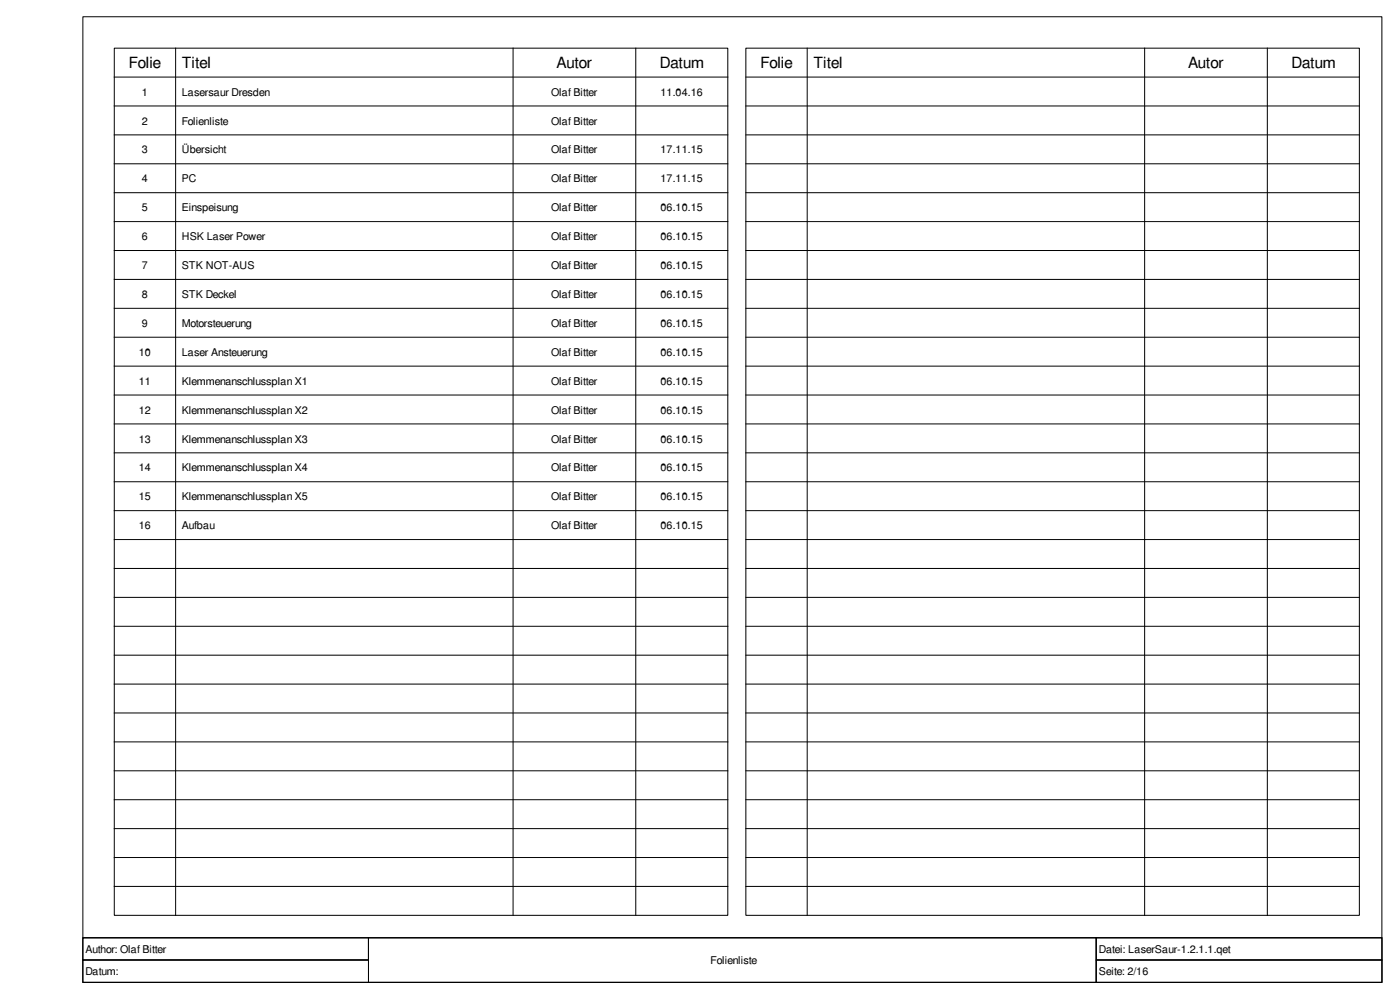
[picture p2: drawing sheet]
<svg xmlns="http://www.w3.org/2000/svg" width="420mm" height="297mm" viewBox="0 0 420 297" stroke-linecap="round" stroke-linejoin="round" font-family="sans-serif">
<defs><g id="words">
<g font-size="4.6">
<text x="38.7" y="20.3">Folie</text>
<text x="54.5" y="20.3">Titel</text>
<text x="167" y="20.3">Autor</text>
<text x="198.1" y="20.3">Datum</text>
<text x="228.2" y="20.3">Folie</text>
<text x="244.1" y="20.3">Titel</text>
<text x="356.6" y="20.3">Autor</text>
<text x="387.6" y="20.3">Datum</text>
</g>
<g font-size="3.2">
<text x="42.6" y="28.7">1</text>
<text x="54.5" y="28.7">Lasersaur Dresden</text>
<text x="165.4" y="28.7">Olaf Bitter</text>
<text x="198.2" y="28.7">11.04.16</text>
<text x="42.6" y="37.4">2</text>
<text x="54.5" y="37.4">Folienliste</text>
<text x="165.4" y="37.4">Olaf Bitter</text>
<text x="42.6" y="46.1">3</text>
<text x="54.5" y="46.1">Übersicht</text>
<text x="165.4" y="46.1">Olaf Bitter</text>
<text x="198.2" y="46.1">17.11.15</text>
<text x="42.6" y="54.7">4</text>
<text x="54.5" y="54.7">PC</text>
<text x="165.4" y="54.7">Olaf Bitter</text>
<text x="198.2" y="54.7">17.11.15</text>
<text x="42.6" y="63.4">5</text>
<text x="54.5" y="63.4">Einspeisung</text>
<text x="165.4" y="63.4">Olaf Bitter</text>
<text x="198.2" y="63.4">06.10.15</text>
<text x="42.6" y="72.1">6</text>
<text x="54.5" y="72.1">HSK Laser Power</text>
<text x="165.4" y="72.1">Olaf Bitter</text>
<text x="198.2" y="72.1">06.10.15</text>
<text x="42.6" y="80.7">7</text>
<text x="54.5" y="80.7">STK NOT-AUS</text>
<text x="165.4" y="80.7">Olaf Bitter</text>
<text x="198.2" y="80.7">06.10.15</text>
<text x="42.6" y="89.4">8</text>
<text x="54.5" y="89.4">STK Deckel</text>
<text x="165.4" y="89.4">Olaf Bitter</text>
<text x="198.2" y="89.4">06.10.15</text>
<text x="42.6" y="98.1">9</text>
<text x="54.5" y="98.1">Motorsteuerung</text>
<text x="165.4" y="98.1">Olaf Bitter</text>
<text x="198.2" y="98.1">06.10.15</text>
<text x="41.6" y="106.8">10</text>
<text x="54.5" y="106.8">Laser Ansteuerung</text>
<text x="165.4" y="106.8">Olaf Bitter</text>
<text x="198.2" y="106.8">06.10.15</text>
<text x="41.6" y="115.4">11</text>
<text x="54.5" y="115.4">Klemmenanschlussplan X1</text>
<text x="165.4" y="115.4">Olaf Bitter</text>
<text x="198.2" y="115.4">06.10.15</text>
<text x="41.6" y="124.1">12</text>
<text x="54.5" y="124.1">Klemmenanschlussplan X2</text>
<text x="165.4" y="124.1">Olaf Bitter</text>
<text x="198.2" y="124.1">06.10.15</text>
<text x="41.6" y="132.8">13</text>
<text x="54.5" y="132.8">Klemmenanschlussplan X3</text>
<text x="165.4" y="132.8">Olaf Bitter</text>
<text x="198.2" y="132.8">06.10.15</text>
<text x="41.6" y="141.5">14</text>
<text x="54.5" y="141.5">Klemmenanschlussplan X4</text>
<text x="165.4" y="141.5">Olaf Bitter</text>
<text x="198.2" y="141.5">06.10.15</text>
<text x="41.6" y="150.1">15</text>
<text x="54.5" y="150.1">Klemmenanschlussplan X5</text>
<text x="165.4" y="150.1">Olaf Bitter</text>
<text x="198.2" y="150.1">06.10.15</text>
<text x="41.6" y="158.8">16</text>
<text x="54.5" y="158.8">Aufbau</text>
<text x="165.4" y="158.8">Olaf Bitter</text>
<text x="198.2" y="158.8">06.10.15</text>
<text x="25.7" y="285.9">Author: Olaf Bitter</text>
<text x="329.8" y="285.9">Datei: LaserSaur-1.2.1.1.qet</text>
<text x="25.7" y="292.6">Datum:</text>
<text x="213.3" y="289.4">Folienliste</text>
<text x="329.8" y="292.6">Seite: 2/16</text>
</g>
</g></defs>
<path d="M34.3 14.5h184.1v260.1h-184.1z" fill="#fff" stroke="#000" stroke-width=".3"/>
<g fill="none" stroke="#000" stroke-width=".3">
<path d="M52.7 14.5v260.1M154 14.5v260.1M190.8 14.5v260.1M34.3 23.1h184.1M34.3 31.8h184.1M34.3 40.5h184.1M34.3 49.1h184.1M34.3 57.8h184.1M34.3 66.5h184.1M34.3 75.2h184.1M34.3 83.8h184.1M34.3 92.5h184.1"/>
<path d="M34.3 101.2h184.1M34.3 109.9h184.1M34.3 118.5h184.1M34.3 127.2h184.1M34.3 135.9h184.1M34.3 144.5h184.1M34.3 153.2h184.1M34.3 161.9h184.1M34.3 170.6h184.1M34.3 179.2h184.1M34.3 187.9h184.1M34.3 196.6h184.1"/>
<path d="M34.3 205.3h184.1M34.3 213.9h184.1M34.3 222.6h184.1M34.3 231.3h184.1M34.3 239.9h184.1M34.3 248.6h184.1M34.3 257.3h184.1M34.3 266h184.1"/>
</g>
<path d="M223.8 14.5h184.2v260.1h-184.2z" fill="#fff" stroke="#000" stroke-width=".3"/>
<g fill="none" stroke="#000" stroke-width=".3">
<path d="M24.9 5h389.8v276.4h-389.8zM242.3 14.5v260.1M343.5 14.5v260.1M380.3 14.5v260.1M223.8 23.1h184.2M223.8 31.8h184.2M223.8 40.5h184.2M223.8 49.1h184.2M223.8 57.8h184.2M223.8 66.5h184.2M223.8 75.2h184.2M223.8 83.8h184.2"/>
<path d="M223.8 92.5h184.2M223.8 101.2h184.2M223.8 109.9h184.2M223.8 118.5h184.2M223.8 127.2h184.2M223.8 135.9h184.2M223.8 144.5h184.2M223.8 153.2h184.2M223.8 161.9h184.2M223.8 170.6h184.2M223.8 179.2h184.2M223.8 187.9h184.2"/>
<path d="M223.8 196.6h184.2M223.8 205.3h184.2M223.8 213.9h184.2M223.8 222.6h184.2M223.8 231.3h184.2M223.8 239.9h184.2M223.8 248.6h184.2M223.8 257.3h184.2M223.8 266h184.2"/>
</g>
<g fill="#fff" stroke="#000" stroke-width=".3">
<path d="M24.9 281.4h389.8v13.3h-389.8z"/>
<path d="M24.9 281.4h85.7v6.7h-85.7z"/>
</g>
<path d="M24.9 281.4h85.7v6.7h-85.7z" fill="none" stroke="#000" stroke-width=".3"/>
<path d="M110.6 281.4h218.4v13.3h-218.4z" fill="#fff" stroke="#000" stroke-width=".3"/>
<path d="M110.6 281.4h218.4v13.3h-218.4z" fill="none" stroke="#000" stroke-width=".3"/>
<path d="M329 281.4h85.7v6.7h-85.7z" fill="#fff" stroke="#000" stroke-width=".3"/>
<path d="M329 281.4h85.7v6.7h-85.7z" fill="none" stroke="#000" stroke-width=".3"/>
<path d="M24.9 288.1h85.7v6.6h-85.7z" fill="#fff" stroke="#000" stroke-width=".3"/>
<path d="M24.9 288.1h85.7v6.6h-85.7z" fill="none" stroke="#000" stroke-width=".3"/>
<path d="M329 288.1h85.7v6.6h-85.7z" fill="#fff" stroke="#000" stroke-width=".3"/>
<path d="M329 288.1h85.7v6.6h-85.7z" fill="none" stroke="#000" stroke-width=".3"/>
<use href="#words"/>
</svg>
